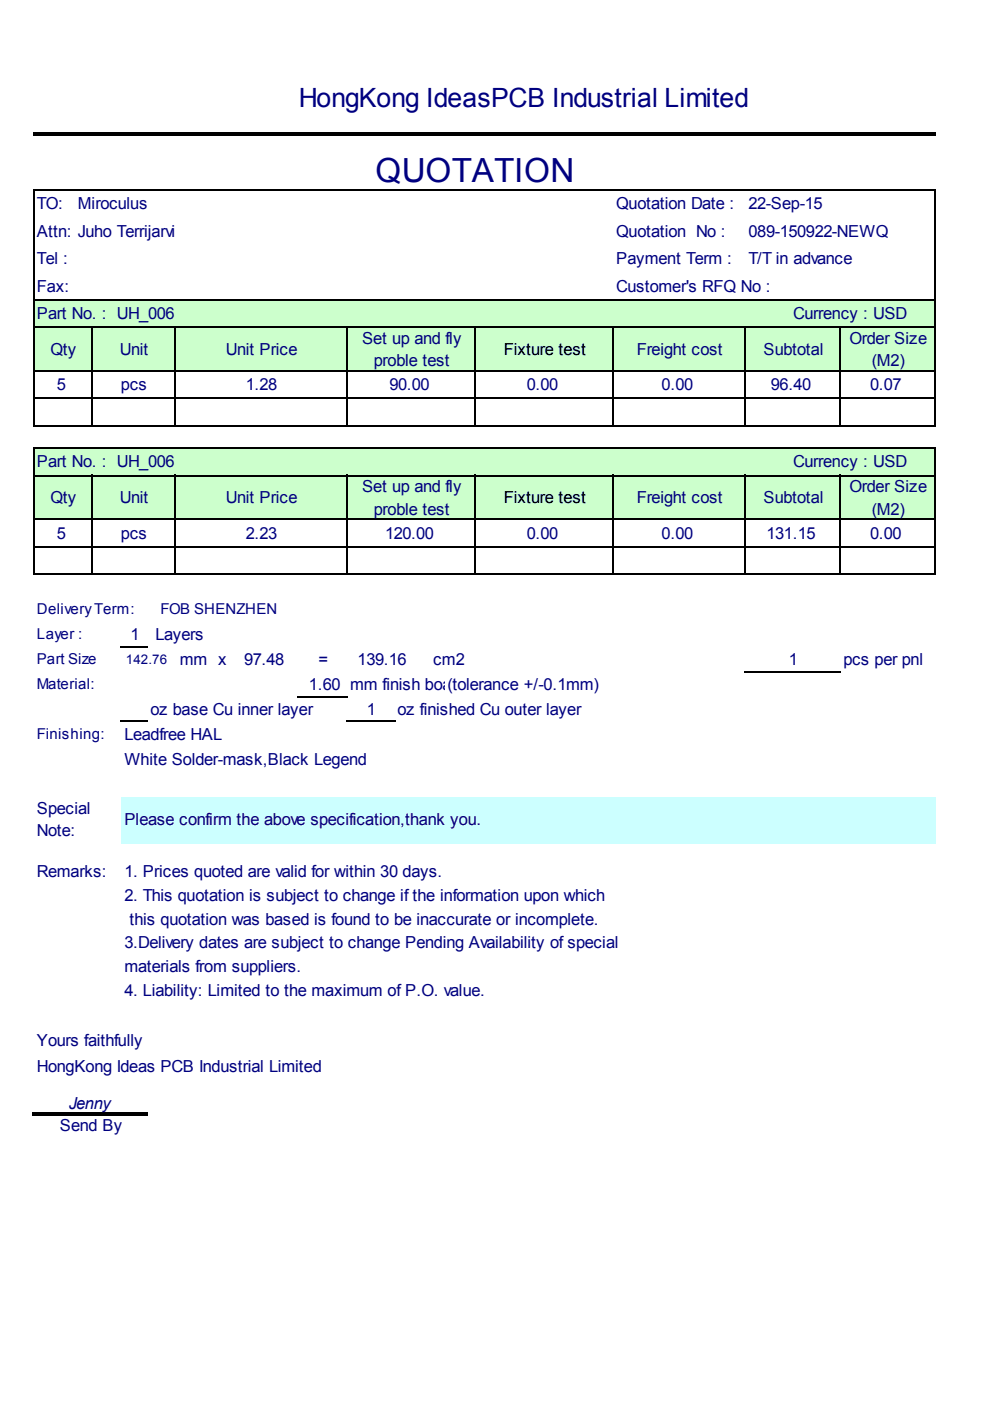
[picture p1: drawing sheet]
<svg xmlns="http://www.w3.org/2000/svg" width="210mm" height="297mm" viewBox="0 0 210 297" stroke-linecap="round" stroke-linejoin="round" font-family="sans-serif">
<defs><g id="words">
<text font-size="7.1" fill="#000080" x="79.6" y="38.5">QUOTATION</text>
<g font-size="5.6" fill="#000080">
<text x="63.4" y="22.7">HongKong</text>
<text x="90.3" y="22.7">IdeasPCB Industrial Limited</text>
</g>
<g font-size="3.5" fill="#000080">
<text x="7.8" y="44.3">TO:</text>
<text x="16.5" y="44.3">MiroculusSwitch, Inc.</text>
<text x="17.6" y="44.3">Seismic</text>
<text x="130.6" y="44.3">Quotation Date :</text>
<text x="158.7" y="44.3">22-Sep-15</text>
<text x="7.8" y="50.2">Attn:</text>
<text x="16.5" y="50.2">Juho Terrijarvi</text>
<text x="130.6" y="50.2">Quotation No :</text>
<text x="158.7" y="50.2">089-150922-NEWQ</text>
<text x="7.8" y="56">Tel :</text>
<text x="130.6" y="56">Payment Term :</text>
<text x="158.7" y="56">T/T in advance</text>
<text x="7.8" y="61.8">Fax:</text>
<text x="130.6" y="61.8">Customer's RFQ No :</text>
<text x="7.8" y="67.6">Part No.</text>
<text x="21.6" y="67.6">: UH_006</text>
<text x="168.2" y="67.6">Currency : USD</text>
<text x="10.7" y="75.2">Qty</text>
<text x="25.4" y="75.2">Unit</text>
<text x="47.9" y="75.2">Unit Price</text>
<text x="76.7" y="72.9">Set up and</text>
<text x="79.3" y="77.7">proble</text>
<text x="89.5" y="77.7">test</text>
<text x="94.4" y="72.9">fly</text>
<text x="135" y="75.2">Freight cost</text>
<text x="161.8" y="75.2">Subtotal</text>
<text x="180" y="72.9">Order</text>
<text x="184.8" y="77.7">(M2)</text>
<text x="189.6" y="72.9">Size</text>
<text x="12.1" y="82.7">5</text>
<text x="25.6" y="82.7">pcs</text>
<text x="52.1" y="82.7">1.28</text>
<text x="82.5" y="82.7">90.00</text>
<text x="111.7" y="82.7">0.00</text>
<text x="140.2" y="82.7">0.00</text>
<text x="163.4" y="82.7">96.40</text>
<text x="184.4" y="82.7">0.07</text>
<text x="7.8" y="99.1">Part No.</text>
<text x="21.6" y="99.1">: UH_006</text>
<text x="168.2" y="99.1">Currency : USD</text>
<text x="10.7" y="106.7">Qty</text>
<text x="25.4" y="106.7">Unit</text>
<text x="47.9" y="106.7">Unit Price</text>
<text x="76.7" y="104.4">Set up and</text>
<text x="94.4" y="104.4">fly</text>
<text x="135" y="106.7">Freight cost</text>
<text x="161.8" y="106.7">Subtotal</text>
<text x="180" y="104.4">Order</text>
<text x="189.6" y="104.4">Size</text>
<text x="79.3" y="109.1">proble</text>
<text x="89.5" y="109.1">test</text>
<text x="184.8" y="109.1">(M2)</text>
<text x="12.1" y="114.2">5</text>
<text x="25.6" y="114.2">pcs</text>
<text x="52.1" y="114.2">2.23</text>
<text x="81.6" y="114.2">120.00</text>
<text x="111.7" y="114.2">0.00</text>
<text x="140.2" y="114.2">0.00</text>
<text x="162.5" y="114.2">131.15</text>
<text x="184.4" y="114.2">0.00</text>
<text x="27.6" y="135.6">1</text>
<text x="32.9" y="135.6">Layers</text>
<text x="38.1" y="140.9">mm</text>
<text x="46.3" y="140.9">x</text>
<text x="51.7" y="140.9">97.48</text>
<text x="67.5" y="140.9">=</text>
<text x="75.8" y="140.9">139.16</text>
<text x="91.8" y="140.9">cm2</text>
<text x="167.2" y="140.9">1</text>
<text x="178.8" y="140.9">pcs per pnl</text>
<text x="65.5" y="146.2">1.60</text>
<text x="74.2" y="146.2">mm finish</text>
<text x="90.1" y="146.2">board thickness</text>
<text x="94.8" y="146.2">(tolerance +/-0.1mm)</text>
<text x="31.9" y="151.5">oz base</text>
<text x="45.1" y="151.5">Cu</text>
<text x="50.4" y="151.5">inner</text>
<text x="58.9" y="151.5">layer</text>
<text x="77.8" y="151.5">1</text>
<text x="84.2" y="151.5">oz finished</text>
<text x="101.7" y="151.5">Cu outer layer</text>
<text x="26.4" y="156.8">Leadfree HAL</text>
<text x="26.4" y="162.1">White Solder-mask,Black Legend</text>
<text x="7.8" y="172.5">Special</text>
<text x="7.8" y="177.3">Note:</text>
<text x="26.4" y="174.9">Please</text>
<text x="38" y="174.9">confirm</text>
<text x="50.2" y="174.9">the above specification,thank</text>
<text x="95.4" y="174.9">you.</text>
<text x="7.8" y="185.9">Remarks:</text>
<text x="26.4" y="185.9">1. Prices quoted are valid for within 30</text>
<text x="85.3" y="185.9">days.</text>
<text x="26.4" y="190.9">2. This</text>
<text x="37.7" y="190.9">quotation is subject to change</text>
<text x="84.8" y="190.9">if the information upon which</text>
<text x="27.4" y="196">this quotation was based is found to be inaccurate or incomplete.</text>
<text x="26.4" y="201">3.Delivery dates</text>
<text x="51.8" y="201">are subject to</text>
<text x="73.7" y="201">change Pending Availability of special</text>
<text x="26.4" y="206">materials from suppliers.</text>
<text x="26.4" y="211">4. Liability: Limited to</text>
<text x="60.2" y="211">the maximum of P.O. value.</text>
<text x="7.8" y="221.6">Yours</text>
<text x="17.9" y="221.6">faithfully</text>
<text x="7.8" y="227.2">HongKong Ideas PCB Industrial Limited</text>
<text x="12.7" y="239.6">Send</text>
<text x="14.6" y="235.1">Jenny</text>
<text x="21.7" y="239.6">By</text>
</g>
<g font-size="3.5">
<text x="106.8" y="75.2">Fixture test</text>
<text x="106.8" y="106.7">Fixture test</text>
</g>
<g font-size="3.2" fill="#000080">
<text x="7.8" y="130.2">Delivery</text>
<text x="20" y="130.2">Term:</text>
<text x="34" y="130.2">FOB SHENZHEN</text>
<text x="7.8" y="135.5">Layer</text>
<text x="16.5" y="135.5">:</text>
<text x="7.8" y="140.8">Part Size</text>
<text x="7.8" y="146.1">Material:</text>
<text x="7.8" y="156.7">Finishing:</text>
</g>
<text font-size="2.8" fill="#000080" x="26.7" y="140.7">142.76</text>
</g></defs>
<g fill="#cfc">
<path d="M7.2 63.6h8.8v5.9h-8.8z" fill-rule="evenodd"/>
<path d="M16 63.6h3.7v5.9h-3.7z" fill-rule="evenodd"/>
<path d="M19.7 63.6h6.1v5.9h-6.1z" fill-rule="evenodd"/>
<path d="M25.8 63.6h5.6v5.9h-5.6z" fill-rule="evenodd"/>
<path d="M31.3 63.6h5.9v5.9h-5.9z" fill-rule="evenodd"/>
<path d="M37.1 63.6h7.8v5.9h-7.8z" fill-rule="evenodd"/>
<path d="M44.8 63.6h4.8v5.9h-4.8z" fill-rule="evenodd"/>
<path d="M49.6 63.6h9v5.9h-9z" fill-rule="evenodd"/>
<path d="M58.6 63.6h4.8v5.9h-4.8z" fill-rule="evenodd"/>
<path d="M63.3 63.6h10.4v5.9h-10.4z" fill-rule="evenodd"/>
<path d="M73.6 63.6h10.1v5.9h-10.1z" fill-rule="evenodd"/>
<path d="M83.7 63.6h5.6v5.9h-5.6z" fill-rule="evenodd"/>
<path d="M89.3 63.6h5v5.9h-5z" fill-rule="evenodd"/>
<path d="M94.3 63.6h6.6v5.9h-6.6z" fill-rule="evenodd"/>
<path d="M100.9 63.6h29.1v5.9h-29.1z" fill-rule="evenodd"/>
<path d="M130 63.6h28.1v5.9h-28.1z" fill-rule="evenodd"/>
<path d="M158.1 63.6h20.1v5.9h-20.1z" fill-rule="evenodd"/>
<path d="M178.2 63.6h9.8v5.9h-9.8z" fill-rule="evenodd"/>
<path d="M187.9 63.6h10.4v5.9h-10.4z" fill-rule="evenodd"/>
<path d="M7.2 69.4h8.8v9.3h-8.8z" fill-rule="evenodd"/>
<path d="M16 69.4h3.7v9.3h-3.7z" fill-rule="evenodd"/>
<path d="M19.7 69.4h6.1v9.3h-6.1z" fill-rule="evenodd"/>
<path d="M25.8 69.4h5.6v9.3h-5.6z" fill-rule="evenodd"/>
<path d="M31.3 69.4h5.9v9.3h-5.9z" fill-rule="evenodd"/>
<path d="M37.1 69.4h7.8v9.3h-7.8z" fill-rule="evenodd"/>
<path d="M44.8 69.4h4.8v9.3h-4.8z" fill-rule="evenodd"/>
<path d="M49.6 69.4h9v9.3h-9z" fill-rule="evenodd"/>
<path d="M58.6 69.4h4.8v9.3h-4.8z" fill-rule="evenodd"/>
<path d="M63.3 69.4h10.4v9.3h-10.4z" fill-rule="evenodd"/>
<path d="M73.6 69.4h10.1v9.3h-10.1z" fill-rule="evenodd"/>
<path d="M83.7 69.4h5.6v9.3h-5.6z" fill-rule="evenodd"/>
<path d="M89.3 69.4h5v9.3h-5z" fill-rule="evenodd"/>
<path d="M94.3 69.4h6.6v9.3h-6.6z" fill-rule="evenodd"/>
<path d="M100.9 69.4h29.1v9.3h-29.1z" fill-rule="evenodd"/>
<path d="M130 69.4h28.1v9.3h-28.1z" fill-rule="evenodd"/>
<path d="M158.1 69.4h20.1v9.3h-20.1z" fill-rule="evenodd"/>
<path d="M178.2 69.4h9.8v9.3h-9.8z" fill-rule="evenodd"/>
<path d="M187.9 69.4h10.4v9.3h-10.4z" fill-rule="evenodd"/>
<path d="M7.2 95.1h8.8v5.9h-8.8z" fill-rule="evenodd"/>
<path d="M16 95.1h3.7v5.9h-3.7z" fill-rule="evenodd"/>
<path d="M19.7 95.1h6.1v5.9h-6.1z" fill-rule="evenodd"/>
<path d="M25.8 95.1h5.6v5.9h-5.6z" fill-rule="evenodd"/>
<path d="M31.3 95.1h5.9v5.9h-5.9z" fill-rule="evenodd"/>
<path d="M37.1 95.1h7.8v5.9h-7.8z" fill-rule="evenodd"/>
<path d="M44.8 95.1h4.8v5.9h-4.8z" fill-rule="evenodd"/>
<path d="M49.6 95.1h9v5.9h-9z" fill-rule="evenodd"/>
<path d="M58.6 95.1h4.8v5.9h-4.8z" fill-rule="evenodd"/>
<path d="M63.3 95.1h10.4v5.9h-10.4z" fill-rule="evenodd"/>
<path d="M73.6 95.1h10.1v5.9h-10.1z" fill-rule="evenodd"/>
<path d="M83.7 95.1h5.6v5.9h-5.6z" fill-rule="evenodd"/>
<path d="M89.3 95.1h5v5.9h-5z" fill-rule="evenodd"/>
<path d="M94.3 95.1h6.6v5.9h-6.6z" fill-rule="evenodd"/>
<path d="M100.9 95.1h29.1v5.9h-29.1z" fill-rule="evenodd"/>
<path d="M130 95.1h28.1v5.9h-28.1z" fill-rule="evenodd"/>
<path d="M158.1 95.1h20.1v5.9h-20.1z" fill-rule="evenodd"/>
<path d="M178.2 95.1h9.8v5.9h-9.8z" fill-rule="evenodd"/>
<path d="M187.9 95.1h10.4v5.9h-10.4z" fill-rule="evenodd"/>
<path d="M7.2 100.9h8.8v9.3h-8.8z" fill-rule="evenodd"/>
<path d="M16 100.9h3.7v9.3h-3.7z" fill-rule="evenodd"/>
<path d="M19.7 100.9h6.1v9.3h-6.1z" fill-rule="evenodd"/>
<path d="M25.8 100.9h5.6v9.3h-5.6z" fill-rule="evenodd"/>
<path d="M31.3 100.9h5.9v9.3h-5.9z" fill-rule="evenodd"/>
<path d="M37.1 100.9h7.8v9.3h-7.8z" fill-rule="evenodd"/>
<path d="M44.8 100.9h4.8v9.3h-4.8z" fill-rule="evenodd"/>
<path d="M49.6 100.9h9v9.3h-9z" fill-rule="evenodd"/>
<path d="M58.6 100.9h4.8v9.3h-4.8z" fill-rule="evenodd"/>
<path d="M63.3 100.9h10.4v9.3h-10.4z" fill-rule="evenodd"/>
<path d="M73.6 100.9h10.1v9.3h-10.1z" fill-rule="evenodd"/>
<path d="M83.7 100.9h5.6v9.3h-5.6z" fill-rule="evenodd"/>
<path d="M89.3 100.9h5v9.3h-5z" fill-rule="evenodd"/>
<path d="M94.3 100.9h6.6v9.3h-6.6z" fill-rule="evenodd"/>
<path d="M100.9 100.9h29.1v9.3h-29.1z" fill-rule="evenodd"/>
<path d="M130 100.9h28.1v9.3h-28.1z" fill-rule="evenodd"/>
<path d="M158.1 100.9h20.1v9.3h-20.1z" fill-rule="evenodd"/>
<path d="M178.2 100.9h9.8v9.3h-9.8z" fill-rule="evenodd"/>
<path d="M187.9 100.9h10.4v9.3h-10.4z" fill-rule="evenodd"/>
</g>
<g fill="#cff">
<path d="M25.8 168.9h5.6v9.8h-5.6z" fill-rule="evenodd"/>
<path d="M31.3 168.9h5.9v9.8h-5.9z" fill-rule="evenodd"/>
<path d="M37.1 168.9h7.8v9.8h-7.8z" fill-rule="evenodd"/>
<path d="M44.8 168.9h4.8v9.8h-4.8z" fill-rule="evenodd"/>
<path d="M49.6 168.9h9v9.8h-9z" fill-rule="evenodd"/>
<path d="M58.6 168.9h4.8v9.8h-4.8z" fill-rule="evenodd"/>
<path d="M63.3 168.9h10.4v9.8h-10.4z" fill-rule="evenodd"/>
<path d="M73.6 168.9h10.1v9.8h-10.1z" fill-rule="evenodd"/>
<path d="M83.7 168.9h5.6v9.8h-5.6z" fill-rule="evenodd"/>
<path d="M89.3 168.9h5v9.8h-5z" fill-rule="evenodd"/>
<path d="M94.3 168.9h6.6v9.8h-6.6z" fill-rule="evenodd"/>
<path d="M100.9 168.9h29.1v9.8h-29.1z" fill-rule="evenodd"/>
<path d="M130 168.9h28.1v9.8h-28.1z" fill-rule="evenodd"/>
<path d="M158.1 168.9h20.1v9.8h-20.1z" fill-rule="evenodd"/>
<path d="M178.2 168.9h9.8v9.8h-9.8z" fill-rule="evenodd"/>
<path d="M187.9 168.9h10.4v9.8h-10.4z" fill-rule="evenodd"/>
</g>
<g fill="#000">
<path d="M6.9 28h191.4v.7h-191.4z" fill-rule="evenodd"/>
<path d="M6.9 235.7h24.5v.7h-24.5z" fill-rule="evenodd"/>
</g>
<g fill="none" stroke="#000" stroke-width=".34">
<path d="M6.9 40.2h191.4M7.1 40v50.4M198.1 40v50.4M6.9 63.5h191.4M6.9 69.3h191.4M6.9 78.6h191.4M19.5 69.1v21.3M37 69.1v21.3M73.5 69.1v21.3M100.8 69.1v21.3M129.9 69.1v21.3M157.9 69.1v21.3"/>
<path d="M178 69.1v21.3M6.9 84.4h191.4M6.9 90.2h191.4M6.9 95h191.4M7.1 94.8v27.1M198.1 94.8v27.1M6.9 100.8h191.4M6.9 110h191.4M6.9 115.9h191.4M19.5 100.6v21.3M37 100.6v21.3M73.5 100.6v21.3"/>
<path d="M100.8 100.6v21.3M129.9 100.6v21.3M157.9 100.6v21.3M178 100.6v21.3M6.9 121.7h191.4M25.5 137h5.9M25.5 152.9h5.9M63 147.6h10.7M73.4 152.9h10.3M157.8 142.3h20.4"/>
</g>
<use href="#words"/>
</svg>
